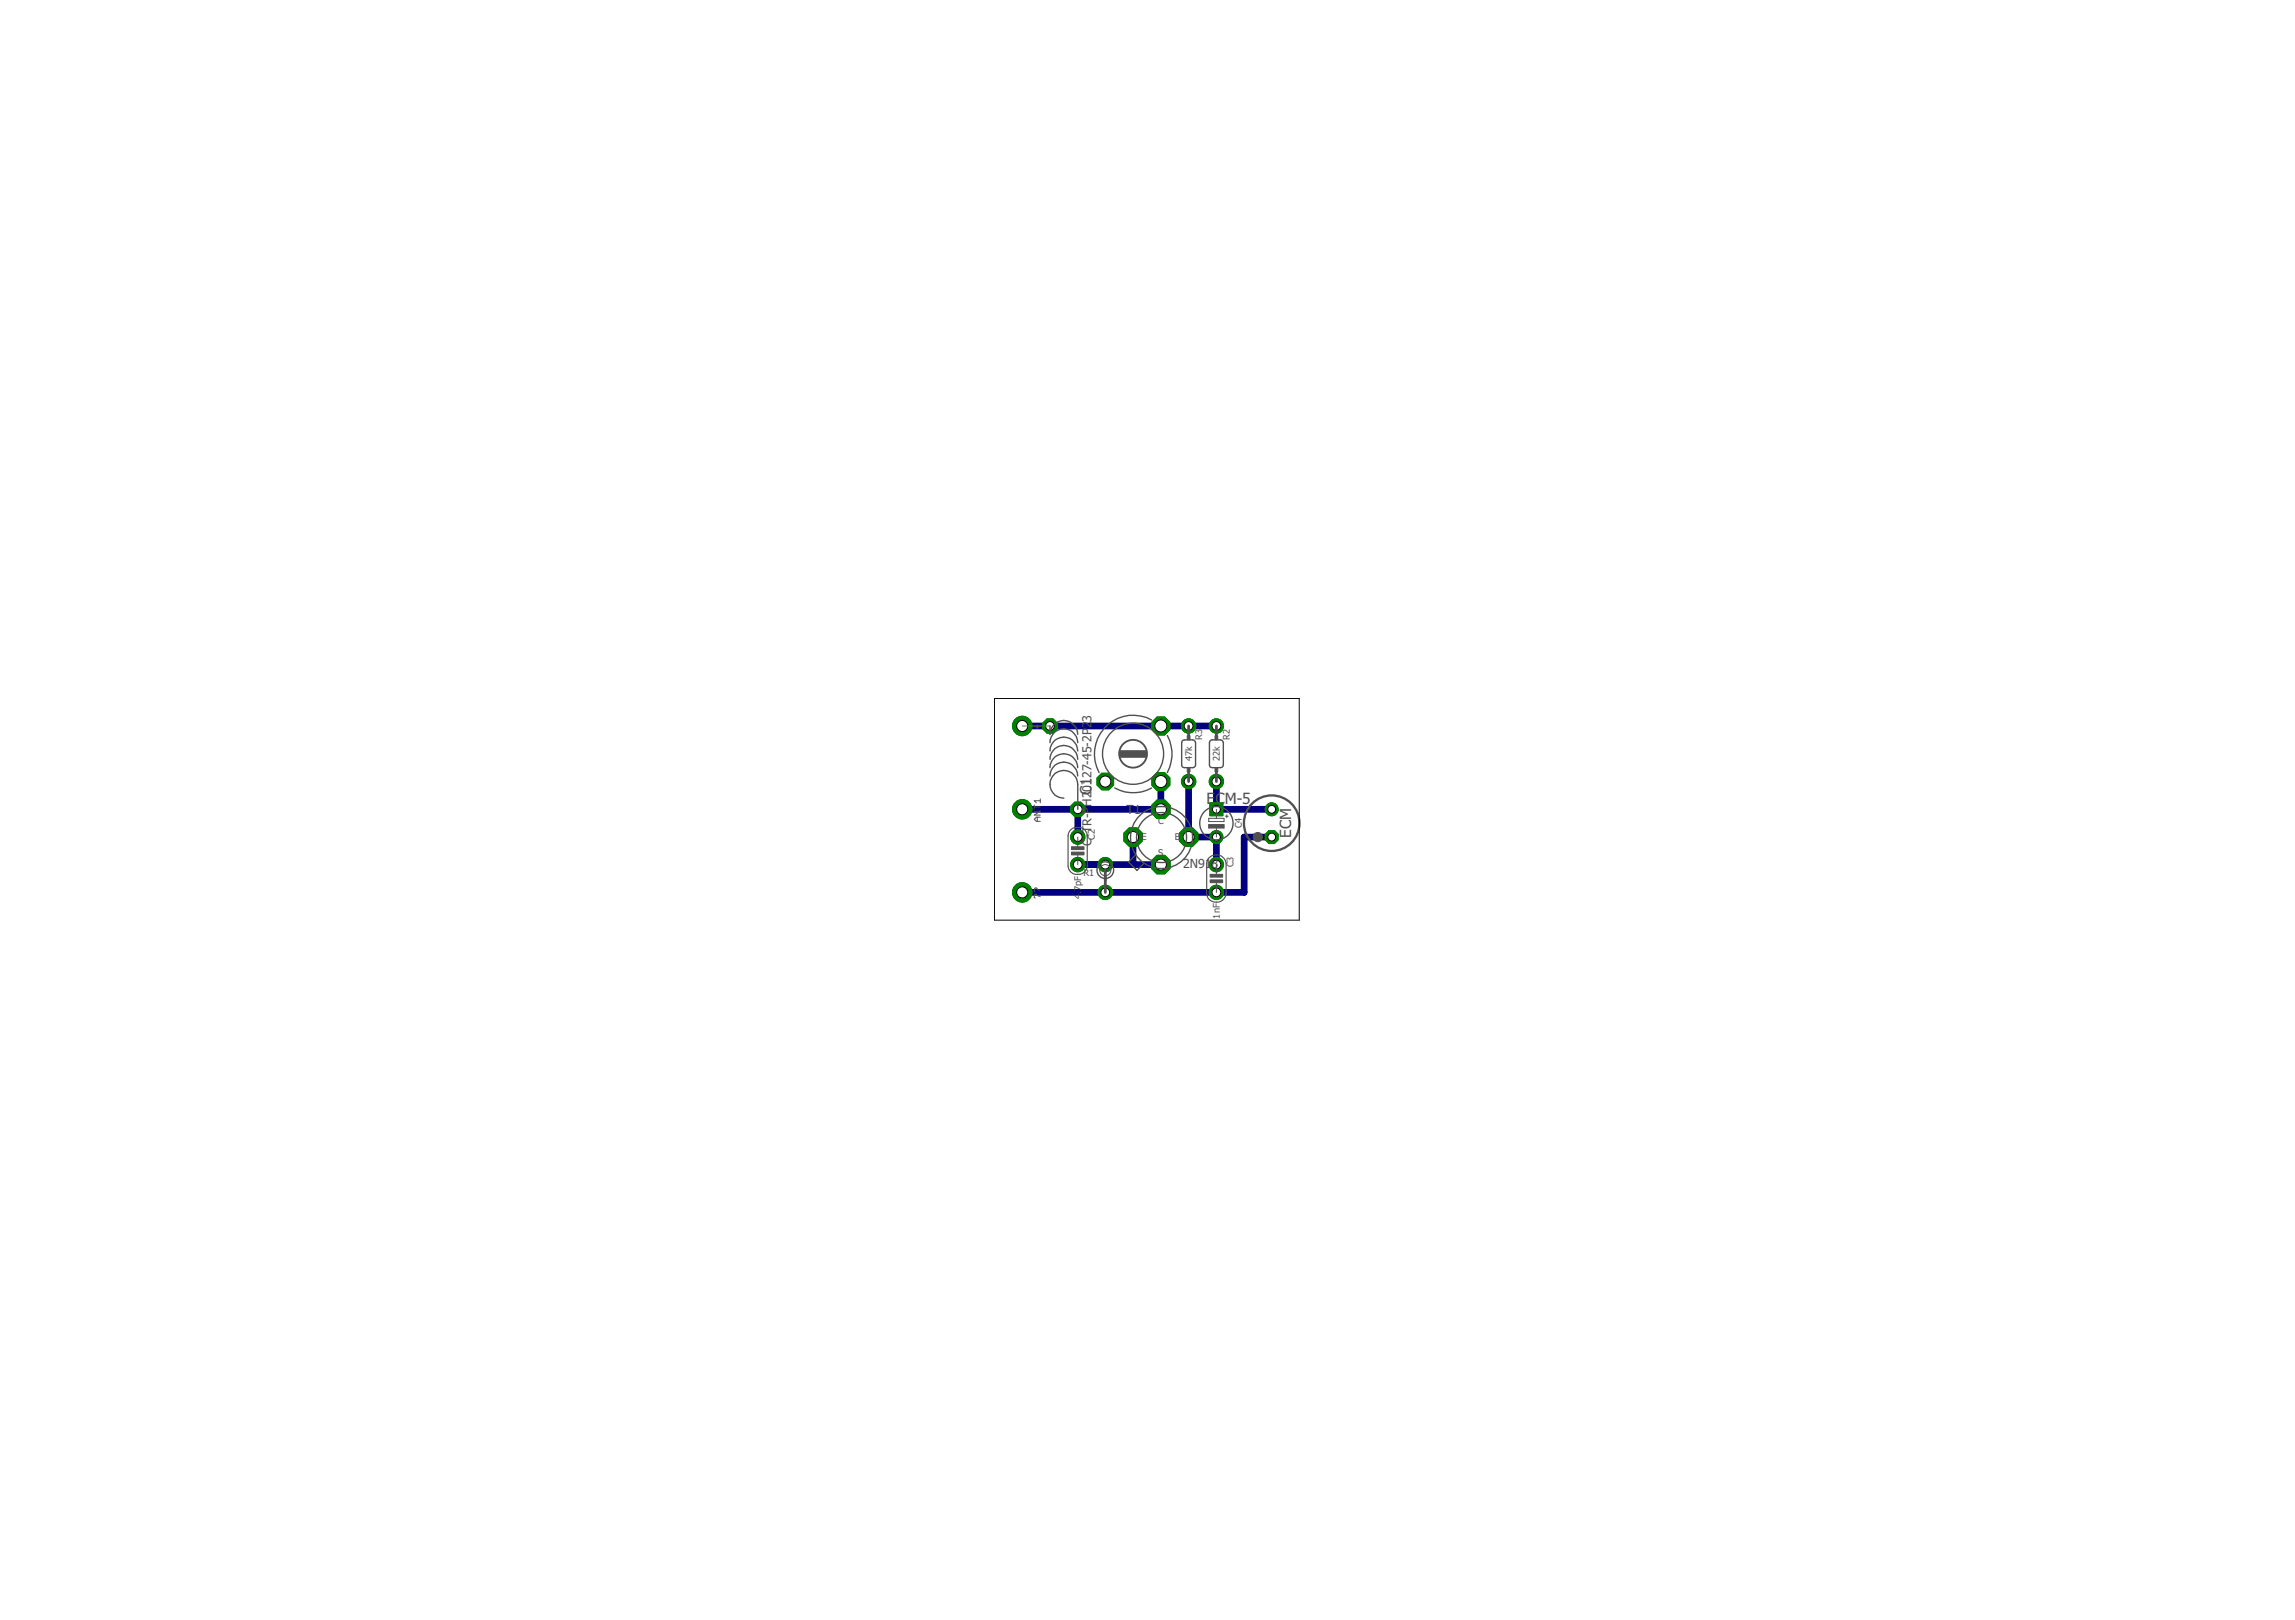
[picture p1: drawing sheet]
<svg xmlns="http://www.w3.org/2000/svg" width="210mm" height="148mm" viewBox="0 0 210 148" stroke-linecap="round" stroke-linejoin="round" font-family="sans-serif">
<defs><g id="words">
<g font-size="1.4" fill="#505050">
<text x="99.8" y="72.7" transform="rotate(-90 99.8 72.7)">C1</text>
<text x="110.4" y="73.5">ECM-5</text>
<text x="118.1" y="76.7" transform="rotate(-90 118.1 76.7)">ECM</text>
</g>
<g font-size="1.1" fill="#505050">
<text x="99.8" y="77.3" transform="rotate(-90 99.8 77.3)">C-TR-P</text>
<text x="99.8" y="73.8" transform="rotate(-90 99.8 73.8)">H20127-45-2P23</text>
<text x="103" y="74.5">T1</text>
<text x="108.2" y="79.4">2N918</text>
</g>
<g font-size=".8" fill="#505050">
<text x="109" y="69.6" transform="rotate(-90 109 69.6)">47k</text>
<text x="110" y="67.7" transform="rotate(-90 110 67.7)">R3</text>
<text x="111.6" y="69.6" transform="rotate(-90 111.6 69.6)">22k</text>
<text x="112.5" y="67.7" transform="rotate(-90 112.5 67.7)">R2</text>
<text x="100.1" y="76.8" transform="rotate(-90 100.1 76.8)">C2</text>
<text x="104.4" y="76.8">E</text>
<text x="105.9" y="75.4">C</text>
<text x="107.4" y="76.8">B</text>
<text x="113.6" y="75.8" transform="rotate(-90 113.6 75.8)">C4</text>
<text x="98.9" y="82.2" transform="rotate(-90 98.9 82.2)">4.</text>
<text x="98.9" y="81.5" transform="rotate(-90 98.9 81.5)">7pF</text>
<text x="99.1" y="80.1">R1</text>
<text x="105.9" y="78.3">S</text>
<text x="112.8" y="79.3" transform="rotate(-90 112.8 79.3)">C3</text>
<text x="111.6" y="84" transform="rotate(-90 111.6 84)">1nF</text>
</g>
</g></defs>
<path d="M93.5 66.4h17.8M98.6 74v2.6M98.6 79.1h7.6M103.6 76.6v2.5M106.2 71.5v2.5h-12.7M108.7 71.5v5.1h2.6v2.5M111.3 71.5v2.5h5M116.3 76.6h-2.5v5h-20.3" fill="none" stroke="#000080" stroke-width=".61"/>
<circle cx="98.6" cy="79.1" r=".66" fill="#008000" stroke="#008000" stroke-width=".09"/>
<circle cx="98.6" cy="79.1" r=".4" fill="#fff" stroke="#000" stroke-width=".09"/>
<circle cx="98.6" cy="76.6" r=".66" fill="#008000" stroke="#008000" stroke-width=".09"/>
<circle cx="98.6" cy="76.6" r=".4" fill="#fff" stroke="#000" stroke-width=".09"/>
<circle cx="111.3" cy="81.6" r=".66" fill="#008000" stroke="#008000" stroke-width=".09"/>
<circle cx="111.3" cy="81.6" r=".4" fill="#fff" stroke="#000" stroke-width=".09"/>
<circle cx="111.3" cy="79.1" r=".66" fill="#008000" stroke="#008000" stroke-width=".09"/>
<circle cx="111.3" cy="79.1" r=".4" fill="#fff" stroke="#000" stroke-width=".09"/>
<circle cx="98.6" cy="74" r=".71" fill="#008000" stroke="#008000" stroke-width=".09"/>
<circle cx="98.6" cy="74" r=".4" fill="#fff" stroke="#000" stroke-width=".09"/>
<circle cx="96" cy="66.4" r=".71" fill="#008000" stroke="#008000" stroke-width=".09"/>
<circle cx="96" cy="66.4" r=".4" fill="#fff" stroke="#000" stroke-width=".09"/>
<circle cx="111.3" cy="66.4" r=".66" fill="#008000" stroke="#008000" stroke-width=".09"/>
<circle cx="111.3" cy="66.4" r=".4" fill="#fff" stroke="#000" stroke-width=".09"/>
<circle cx="111.3" cy="71.5" r=".66" fill="#008000" stroke="#008000" stroke-width=".09"/>
<circle cx="111.3" cy="71.5" r=".4" fill="#fff" stroke="#000" stroke-width=".09"/>
<circle cx="108.7" cy="66.4" r=".66" fill="#008000" stroke="#008000" stroke-width=".09"/>
<circle cx="108.7" cy="66.4" r=".4" fill="#fff" stroke="#000" stroke-width=".09"/>
<circle cx="108.7" cy="71.5" r=".66" fill="#008000" stroke="#008000" stroke-width=".09"/>
<circle cx="108.7" cy="71.5" r=".4" fill="#fff" stroke="#000" stroke-width=".09"/>
<circle cx="106.2" cy="79.1" r=".92" fill="#008000" stroke="#008000" stroke-width=".09"/>
<circle cx="106.2" cy="79.1" r=".51" fill="#fff" stroke="#000" stroke-width=".09"/>
<circle cx="103.6" cy="76.6" r=".92" fill="#008000" stroke="#008000" stroke-width=".09"/>
<circle cx="103.6" cy="76.6" r=".51" fill="#fff" stroke="#000" stroke-width=".09"/>
<circle cx="106.2" cy="74" r=".92" fill="#008000" stroke="#008000" stroke-width=".09"/>
<circle cx="106.2" cy="74" r=".51" fill="#fff" stroke="#000" stroke-width=".09"/>
<circle cx="108.7" cy="76.6" r=".92" fill="#008000" stroke="#008000" stroke-width=".09"/>
<circle cx="108.7" cy="76.6" r=".51" fill="#fff" stroke="#000" stroke-width=".09"/>
<circle cx="116.3" cy="74" r=".59" fill="#008000" stroke="#008000" stroke-width=".09"/>
<circle cx="116.3" cy="74" r=".36" fill="#fff" stroke="#000" stroke-width=".09"/>
<circle cx="116.3" cy="76.6" r=".64" fill="#008000" stroke="#008000" stroke-width=".09"/>
<circle cx="116.3" cy="76.6" r=".36" fill="#fff" stroke="#000" stroke-width=".09"/>
<circle cx="106.2" cy="71.5" r=".89" fill="#008000" stroke="#008000" stroke-width=".09"/>
<circle cx="106.2" cy="71.5" r=".55" fill="#fff" stroke="#000" stroke-width=".09"/>
<circle cx="106.2" cy="66.4" r=".89" fill="#008000" stroke="#008000" stroke-width=".09"/>
<circle cx="106.2" cy="66.4" r=".55" fill="#fff" stroke="#000" stroke-width=".09"/>
<circle cx="101.1" cy="71.5" r=".83" fill="#008000" stroke="#008000" stroke-width=".09"/>
<circle cx="101.1" cy="71.5" r=".51" fill="#fff" stroke="#000" stroke-width=".09"/>
<circle cx="101.1" cy="79.1" r=".66" fill="#008000" stroke="#008000" stroke-width=".09"/>
<circle cx="101.1" cy="79.1" r=".4" fill="#fff" stroke="#000" stroke-width=".09"/>
<circle cx="101.1" cy="81.6" r=".66" fill="#008000" stroke="#008000" stroke-width=".09"/>
<circle cx="101.1" cy="81.6" r=".4" fill="#fff" stroke="#000" stroke-width=".09"/>
<circle cx="111.3" cy="76.6" r=".59" fill="#008000" stroke="#008000" stroke-width=".09"/>
<circle cx="111.3" cy="76.6" r=".36" fill="#fff" stroke="#000" stroke-width=".09"/>
<path d="M110.7 73.4h1.1v1.2h-1.1z" fill="#008000" stroke="#008000" stroke-width=".09"/>
<circle cx="111.3" cy="74" r=".36" fill="#fff" stroke="#000" stroke-width=".09"/>
<circle cx="93.5" cy="66.4" r=".89" fill="#008000" stroke="#008000" stroke-width=".09"/>
<circle cx="93.5" cy="66.4" r=".51" fill="#fff" stroke="#000" stroke-width=".09"/>
<circle cx="93.5" cy="81.6" r=".89" fill="#008000" stroke="#008000" stroke-width=".09"/>
<circle cx="93.5" cy="81.6" r=".51" fill="#fff" stroke="#000" stroke-width=".09"/>
<circle cx="93.5" cy="74" r=".89" fill="#008000" stroke="#008000" stroke-width=".09"/>
<circle cx="93.5" cy="74" r=".51" fill="#fff" stroke="#000" stroke-width=".09"/>
<circle cx="98.6" cy="79.1" r=".66" fill="#008000" stroke="#008000" stroke-width=".09"/>
<circle cx="98.6" cy="79.1" r=".4" fill="#fff" stroke="#000" stroke-width=".09"/>
<circle cx="98.6" cy="76.6" r=".66" fill="#008000" stroke="#008000" stroke-width=".09"/>
<circle cx="98.6" cy="76.6" r=".4" fill="#fff" stroke="#000" stroke-width=".09"/>
<circle cx="111.3" cy="81.6" r=".66" fill="#008000" stroke="#008000" stroke-width=".09"/>
<circle cx="111.3" cy="81.6" r=".4" fill="#fff" stroke="#000" stroke-width=".09"/>
<circle cx="111.3" cy="79.1" r=".66" fill="#008000" stroke="#008000" stroke-width=".09"/>
<circle cx="111.3" cy="79.1" r=".4" fill="#fff" stroke="#000" stroke-width=".09"/>
<circle cx="98.6" cy="74" r=".71" fill="#008000" stroke="#008000" stroke-width=".09"/>
<circle cx="98.6" cy="74" r=".4" fill="#fff" stroke="#000" stroke-width=".09"/>
<circle cx="96" cy="66.4" r=".71" fill="#008000" stroke="#008000" stroke-width=".09"/>
<circle cx="96" cy="66.4" r=".4" fill="#fff" stroke="#000" stroke-width=".09"/>
<circle cx="111.3" cy="66.4" r=".66" fill="#008000" stroke="#008000" stroke-width=".09"/>
<circle cx="111.3" cy="66.4" r=".4" fill="#fff" stroke="#000" stroke-width=".09"/>
<circle cx="111.3" cy="71.5" r=".66" fill="#008000" stroke="#008000" stroke-width=".09"/>
<circle cx="111.3" cy="71.5" r=".4" fill="#fff" stroke="#000" stroke-width=".09"/>
<circle cx="108.7" cy="66.4" r=".66" fill="#008000" stroke="#008000" stroke-width=".09"/>
<circle cx="108.7" cy="66.4" r=".4" fill="#fff" stroke="#000" stroke-width=".09"/>
<circle cx="108.7" cy="71.5" r=".66" fill="#008000" stroke="#008000" stroke-width=".09"/>
<circle cx="108.7" cy="71.5" r=".4" fill="#fff" stroke="#000" stroke-width=".09"/>
<circle cx="106.2" cy="79.1" r=".92" fill="#008000" stroke="#008000" stroke-width=".09"/>
<circle cx="106.2" cy="79.1" r=".51" fill="#fff" stroke="#000" stroke-width=".09"/>
<circle cx="103.6" cy="76.6" r=".92" fill="#008000" stroke="#008000" stroke-width=".09"/>
<circle cx="103.6" cy="76.6" r=".51" fill="#fff" stroke="#000" stroke-width=".09"/>
<circle cx="106.2" cy="74" r=".92" fill="#008000" stroke="#008000" stroke-width=".09"/>
<circle cx="106.2" cy="74" r=".51" fill="#fff" stroke="#000" stroke-width=".09"/>
<circle cx="108.7" cy="76.6" r=".92" fill="#008000" stroke="#008000" stroke-width=".09"/>
<circle cx="108.7" cy="76.6" r=".51" fill="#fff" stroke="#000" stroke-width=".09"/>
<circle cx="116.3" cy="74" r=".59" fill="#008000" stroke="#008000" stroke-width=".09"/>
<circle cx="116.3" cy="74" r=".36" fill="#fff" stroke="#000" stroke-width=".09"/>
<circle cx="116.3" cy="76.6" r=".64" fill="#008000" stroke="#008000" stroke-width=".09"/>
<circle cx="116.3" cy="76.6" r=".36" fill="#fff" stroke="#000" stroke-width=".09"/>
<circle cx="106.2" cy="71.5" r=".89" fill="#008000" stroke="#008000" stroke-width=".09"/>
<circle cx="106.2" cy="71.5" r=".55" fill="#fff" stroke="#000" stroke-width=".09"/>
<circle cx="106.2" cy="66.4" r=".89" fill="#008000" stroke="#008000" stroke-width=".09"/>
<circle cx="106.2" cy="66.4" r=".55" fill="#fff" stroke="#000" stroke-width=".09"/>
<circle cx="101.1" cy="71.5" r=".83" fill="#008000" stroke="#008000" stroke-width=".09"/>
<circle cx="101.1" cy="71.5" r=".51" fill="#fff" stroke="#000" stroke-width=".09"/>
<circle cx="101.1" cy="79.1" r=".66" fill="#008000" stroke="#008000" stroke-width=".09"/>
<circle cx="101.1" cy="79.1" r=".4" fill="#fff" stroke="#000" stroke-width=".09"/>
<circle cx="101.1" cy="81.6" r=".66" fill="#008000" stroke="#008000" stroke-width=".09"/>
<circle cx="101.1" cy="81.6" r=".4" fill="#fff" stroke="#000" stroke-width=".09"/>
<circle cx="111.3" cy="76.6" r=".59" fill="#008000" stroke="#008000" stroke-width=".09"/>
<circle cx="111.3" cy="76.6" r=".36" fill="#fff" stroke="#000" stroke-width=".09"/>
<path d="M110.7 73.4h1.1v1.2h-1.1z" fill="#008000" stroke="#008000" stroke-width=".09"/>
<circle cx="111.3" cy="74" r=".36" fill="#fff" stroke="#000" stroke-width=".09"/>
<circle cx="93.5" cy="66.4" r=".89" fill="#008000" stroke="#008000" stroke-width=".09"/>
<circle cx="93.5" cy="66.4" r=".51" fill="#fff" stroke="#000" stroke-width=".09"/>
<circle cx="93.5" cy="81.6" r=".89" fill="#008000" stroke="#008000" stroke-width=".09"/>
<circle cx="93.5" cy="81.6" r=".51" fill="#fff" stroke="#000" stroke-width=".09"/>
<circle cx="93.5" cy="74" r=".89" fill="#008000" stroke="#008000" stroke-width=".09"/>
<circle cx="93.5" cy="74" r=".51" fill="#fff" stroke="#000" stroke-width=".09"/>
<path d="M98 75.9a.9 .9 0 0 1 1.4 .5v2.8a.89 .89 0 0 1-.8 .8 .89 .89 0 0 1-.9-.8v-2.8l.1-.4zM98.1 77.5h1M110.5 78.5a.93 .93 0 0 1 .9-.3 .93 .93 0 0 1 .7 .8v2.7a.9 .9 0 0 1-.8 .8 .9 .9 0 0 1-.9-.8v-2.7zM110.7 80.1h1.1" fill="none" stroke="#505050" stroke-width=".11"/>
<g fill="#505050" stroke="#505050" stroke-width=".09">
<path d="M98 77.4h1.1v.3h-1.1z"/>
<path d="M98 77.9h1.1v.3h-1.1z"/>
<path d="M110.7 80h1.1v.2h-1.1z"/>
<path d="M110.7 80.5h1.1v.2h-1.1z"/>
<path d="M111.1 70.2h.3v.4h-.3z"/>
<path d="M111.1 67.3h.3v.4h-.3z"/>
<path d="M108.6 70.2h.2v.4h-.2z"/>
<path d="M108.6 67.3h.2v.4h-.2z"/>
<path d="M102.4 68.7h2.5v.6h-2.5z"/>
<path d="M110.6 75.5h1.3v.2h-1.3z"/>
</g>
<g fill="none" stroke="#505050" stroke-width=".13">
<path d="M96 66.4v.8a1.27 1.27 0 0 1 1.3-1.3 1.27 1.27 0 0 1 1.3 1.3M96 67.9a1.27 1.27 0 0 1 1.3-1.2 1.27 1.27 0 0 1 1.3 1.2M96 68.7a1.27 1.27 0 0 1 1.3-1.3 1.27 1.27 0 0 1 1.3 1.3M96 69.4a1.27 1.27 0 0 1 1.3-1.2 1.27 1.27 0 0 1 1.3 1.2M96 70.2a1.27 1.27 0 0 1 1.3-1.3 1.27 1.27 0 0 1 1.3 1.3M96 71a1.27 1.27 0 0 1 1.3-1.3 1.27 1.27 0 0 1 1.3 1.3M97.3 73a1.27 1.27 0 0 1-1.3-1.3 1.27 1.27 0 0 1 1.3-1.2 1.27 1.27 0 0 1 1.3 1.2v2.3M102 72.1a3.5 3.5 0 0 0 3.3 0M103.8 78.2l-.6 .6 .8 .8 .6-.6M105.3 65.8a3.5 3.5 0 0 0-4.2 .7 3.5 3.5 0 0 0-.6 4.2M106.8 67.3a3.5 3.5 0 0 1 0 3.4M108.1 67.8l.2-.1h.8l.2 .1v2.2l-.1 .2h-.9l-.2-.1v-2.2z"/>
<path d="M110.7 67.8l.2-.1h.7l.3 .1v2.2l-.2 .2h-.8l-.3-.1v-2.2z"/>
<circle cx="101.1" cy="79.6" r=".76"/>
<circle cx="103.6" cy="68.9" r="2.79"/>
<circle cx="106.2" cy="76.6" r="2.29"/>
<circle cx="106.2" cy="76.6" r="2.84"/>
<circle cx="111.3" cy="75.3" r="1.52"/>
</g>
<circle cx="116.3" cy="75.3" r="2.54" fill="none" stroke="#505050" stroke-width=".21"/>
<circle cx="115" cy="76.6" r=".42" fill="#505050" stroke="#505050" stroke-width=".09"/>
<circle cx="103.6" cy="68.9" r="1.27" fill="none" stroke="#505050" stroke-width=".17"/>
<path d="M101.1 79.6v2M108.7 66.4v.9M108.7 70.6v.9M111.3 66.4v.9M111.3 70.6v.9" fill="none" stroke="#505050" stroke-width=".25"/>
<g fill="none" stroke="#505050" stroke-width=".09">
<path d="M94.6 73.6v.4M94.6 74.2h.5l-.5 .3h.5M94.6 73.8h.5M94.7 66.5h.4M94.9 66.3v.4M94.9 74.7v.4M95.1 74.7h-.3l-.2 .2 .2 .2h.3M95.1 73.2h-.5l.2 .2M95.1 73.1v.3M98.6 76.6v.8M98.6 78.2v.9M110.6 74.8h1.4v.3h-1.4z"/>
<path d="M110.6 75.4h1.4v.3h-1.4zM111.3 74v.8M111.3 75.7v.9M111.3 79.1v.9M112.1 74.7h.2M112.2 74.5v.3M95 82l-.3-.2-.1 .1 .1 .2M95 81.4l-.3-.2-.1 .1 .1 .3M95.1 82h.1M95.1 81.4h.1M111.3 80.8v.8"/>
<circle cx="101.1" cy="79.6" r=".51"/>
</g>
<path d="M93.5 66.4h2.5" fill="none" stroke="#808000" stroke-width=".09"/>
<path d="M91 63.9h27.8v20.3h-27.8z" fill="none" stroke="#000" stroke-width=".09"/>
<use href="#words"/>
</svg>
